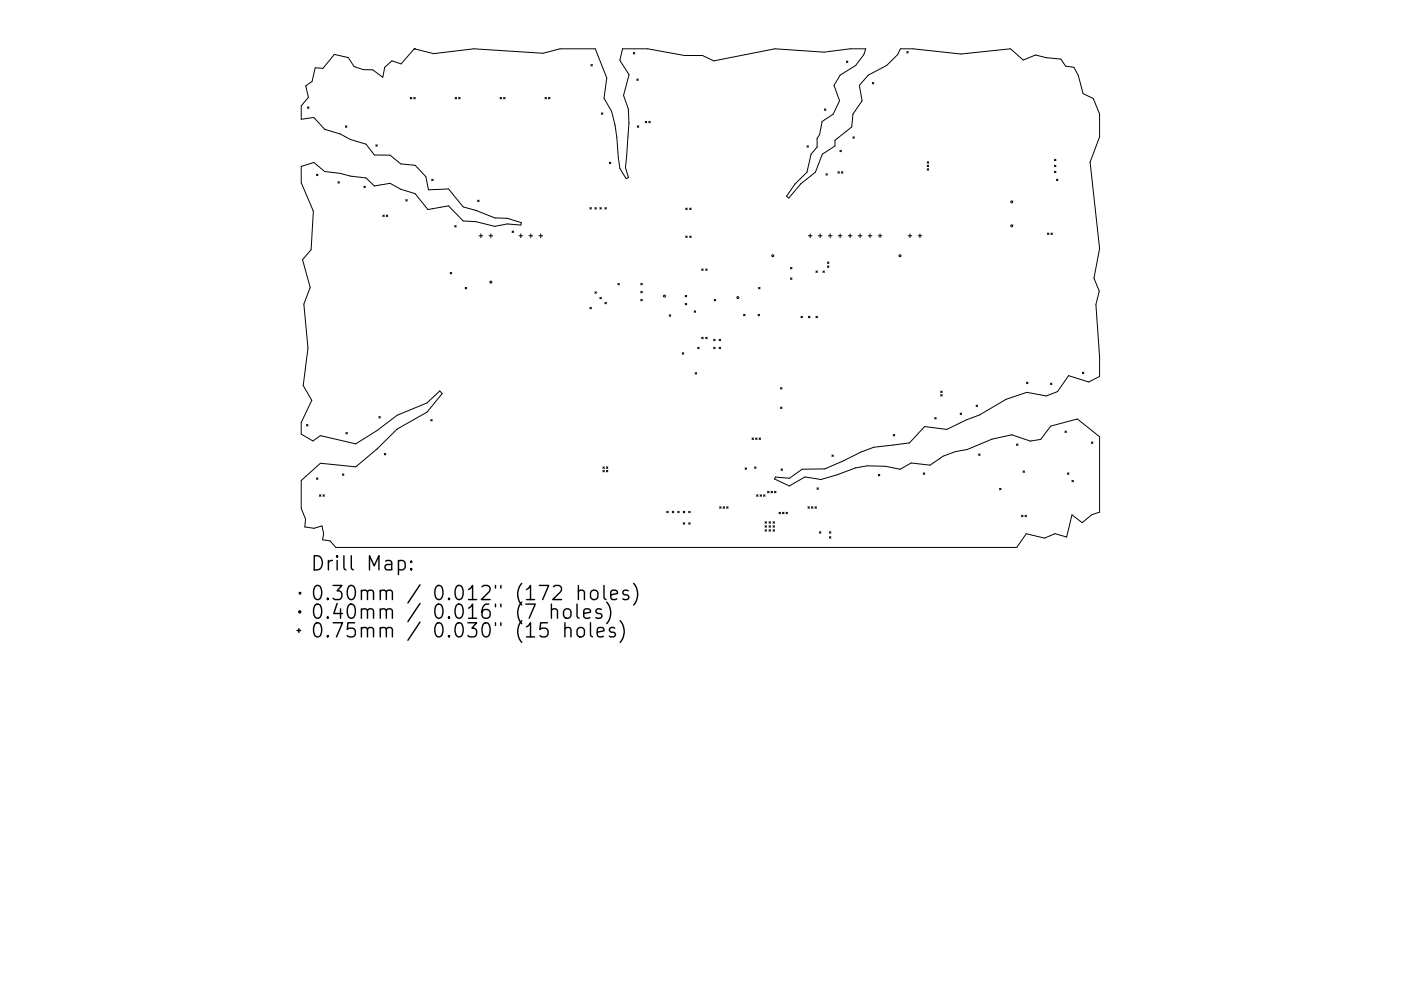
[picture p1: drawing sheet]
<svg xmlns="http://www.w3.org/2000/svg" width="297mm" height="210mm" viewBox="0 0 297 210" stroke-linecap="round" stroke-linejoin="round" font-family="sans-serif">
<defs><g id="words">
<g font-size="4.2">
<text x="65.8" y="121.1">Drill Map:</text>
<text x="65.8" y="127.4">0.30mm / 0.012&quot; (172 holes)</text>
<text x="65.8" y="131.3">0.40mm / 0.016&quot; (7 holes)</text>
<text x="65.8" y="135.3">0.75mm / 0.030&quot; (15 holes)</text>
</g>
</g></defs>
<g fill="none" stroke="#000" stroke-width=".21">
<path d="M66.8 14.4l1.7 .1 2.4-3 3 .7 1.2 1.9 1.9 .7h2l2.2 1.6 .4-2.1 1.5-1.4 1.9 .7 2.8-3.2 4.1 1 8.6-1 14.6 .9 3.6-.9h7.5l2.4 6.1-.5 4.3 1.6 2.8 .7 2.9 .4 2.7 .3 4.2 .3 2.3 1.3 2.2 .6-.2-.7-2.1 .8-9.5-.2-3-1-2.9 1.2-4.3-2-3.1 .6-2.4h5.3l7.9 1.4h3.7l2.4 1.1 13-2.5 10.4 .7 5.6-.7h3.2l-.4 1.2-1.7 2.3-3.3 2-1.3 2.2 1.2 3.3-1.3 2.8-2.4 1.6-.5 2.7-.6 .9v1.8l-1.2 1.5-.9 3.8-2.5 2.5-1.8 2.6 .4 .4 2.6-3 3.1-2.5 1.5-3.8 2.6-1.7v-1.2l3.6-2.9 .2-2.7 2-2.8-.6-3.3 1.9-2.2 3.9-2 2.3-2.3 .6-1.2h2.6l10.2 1.1 10.5-1.1 2.7 2.3 2.6-1 2.3 .5 3.1 .3 1 1.5 1.8 .3 .9 1.7 1 3.9 2.2 1 1.3 3.3v4.8l-2 5.4 2 18.3-1.2 6.3 1.2 2.8-.7 2.8 .7 11.2v4.1l-2.3 1.1-4.2-1.3-2.4 3.4-2.4 .9-4.1-.8-4.4 1.5-5.6 3.3-2.7 1-4.3 2.1-4.7-.6-3.2 3.5-7.5 .9-2.7 1-4 2-3.7 1.6-4.8 .1-2.7 1.9-3-.3-.2 .4 3.2 1.5 3.3-1.9 3.4 .5 3.5-1a17.3 17.3 0 0 1 13.3-1.1l2.3-1.4 4 .5a13.1 13.1 0 0 1 7.9-3.3l5.2-2.2 4.2-.9 3.9 1.3 2.2-.4 2.2-2.8 5.6-1.5 4.7 3.8v15.9l-1.7 .6-2 1.7-2.1-1.7-1.2 4.7-2.4-.7-2.2 1-3.9-1-2 2.9h-144.4l-1.2-1.3-1.6-.3 .2-1.3-.3-1.6-1.7 .5-2-.3 .2-1.7-.9-2.2v-5.9l4-3.7 7.5 .8 4.5-3.8 4.3-4.3 6.3-3.6 3.3-3.9-.6-.6-2.7 2.6-6.3 2.6-4.3 3.3-4.5 2.8-7.5-1.8-1.6 1.2-2.4-1.5v-2.5l2.2-4.7-1.8-3.1 1-8-.9-9.3 1.4-3.5-1.7-5.9 1.9-2.1 .4-8.2-2.5-6v-3.5l2.6-.8 2.4 1.9 3.2 .4 2.2 .6 3.3 .4 1.8 1.7 3.3-.6 2.3 1.3 3 .9 2.7 3.4 4.4-.8 3.1 3.2 2.7 .1 4 1 2.7-.5 2.8 .3 .1-.6-2.9-.9-2.7-.1-4-1.6-2.7-.7-3.1-3.8-4.3 .2-.5-2.8-2.3-2.4-3-.3-2.3-1.9h-3.3l-1.8-2.3-3.3-1-2.2-1.2-3.2-1-2.4-2.5-2.6 .4v-2.8l1.5-1.8-.6-2.5 1.4-.9zM87.8 10.4h.1M125.3 13.7l.3 .3M125.6 13.7l-.3 .3M134.3 11.1l.3 .4M134.6 11.1l-.3 .4M135 16.7l.3 .4M135.3 16.7l-.3 .4M179.4 12.9l.4 .4M179.8 12.9l-.4 .4M184.9 17.5l.4 .3M185.3 17.5l-.4 .3"/>
<path d="M192.2 10.9l.4 .3M192.6 10.9l-.4 .3M65.2 22.7l.3 .3M65.5 22.7l-.3 .3M67.1 37l.3 .3M67.4 37l-.3 .3M71.6 38.5l.4 .4M72 38.5l-.4 .4M73.2 26.7l.3 .3M73.5 26.7l-.3 .3M77.1 39.5l.4 .3M77.5 39.5l-.4 .3"/>
<path d="M79.7 30.7l.3 .3M80 30.7l-.3 .3M87 20.7l.3 .3M87.3 20.7l-.3 .3M87.7 20.7l.3 .3M88 20.7l-.3 .3M91.5 38l.4 .3M91.9 38l-.4 .3M96.5 20.7l.3 .3M96.8 20.7l-.3 .3M97.2 20.7l.4 .3M97.6 20.7l-.4 .3"/>
<path d="M106 20.7l.3 .3M106.3 20.7l-.3 .3M106.8 20.7l.3 .3M107.1 20.7l-.3 .3M115.5 20.7l.4 .3M115.9 20.7l-.4 .3M116.3 20.7l.3 .3M116.6 20.7l-.3 .3M127.5 23.9l.3 .4M127.8 23.9l-.3 .4M129.2 34.4l.3 .3M129.5 34.4l-.3 .3"/>
<path d="M135.1 26.7l.3 .3M135.4 26.7l-.3 .3M136.8 25.7l.3 .4M137.1 25.7l-.3 .4M137.6 25.7l.3 .4M137.9 25.7l-.3 .4M171.1 30.9l.3 .3M171.4 30.9l-.3 .3M174.8 23.1l.3 .3M175.1 23.1l-.3 .3M175.1 36.9l.3 .3M175.4 36.9l-.3 .3"/>
<path d="M177.6 36.4l.4 .3M178 36.4l-.4 .3M178.1 31.9l.3 .3M178.4 31.9l-.3 .3M178.4 36.4l.3 .3M178.7 36.4l-.3 .3M180.8 29l.3 .3M181.1 29l-.3 .3M196.6 34.3l.3 .3M196.6 35.1l.3 .3M196.6 35.8l.3 .3M196.9 34.3l-.3 .3"/>
<path d="M196.9 35.1l-.3 .3M196.9 35.8l-.3 .3M223.6 33.8l.3 .3M223.6 35.1l.3 .3M223.6 36.3l.3 .3M223.9 33.8l-.3 .3M223.9 35.1l-.3 .3M223.9 36.3l-.3 .3M224 38l.3 .3M224.3 38l-.3 .3M81.2 45.6l.3 .3M81.5 45.6l-.3 .3"/>
<path d="M81.9 45.6l.3 .3M82.2 45.6l-.3 .3M86 42.4l.3 .3M86.3 42.4l-.3 .3M95.4 57.8l.4 .3M95.8 57.8l-.4 .3M96.4 47.9l.3 .3M96.7 47.9l-.3 .3M101.3 42.5l.3 .3M101.6 50h.8M101.6 42.5l-.3 .3M102 49.6v.8"/>
<path d="M103.7 50h.8M104.1 49.6v.8M108.6 49l.3 .3M108.9 49l-.3 .3M110 50h.8M110.4 49.6v.8M112.1 50h.8M112.5 49.6v.8M114.3 50h.7M114.6 49.6v.8M125.1 44l.3 .4M125.4 44l-.3 .4"/>
<path d="M126.1 44l.3 .4M126.4 44l-.3 .4M127.2 44l.3 .4M127.5 44l-.3 .4M128.2 44l.4 .4M128.6 44l-.4 .4M145.4 44.2l.3 .3M145.4 50.1l.3 .3M145.7 44.2l-.3 .3M145.7 50.1l-.3 .3M146.2 44.2l.3 .3M146.2 50.1l.3 .3"/>
<path d="M146.5 44.2l-.3 .3M146.5 50.1l-.3 .3M148.8 57.1l.3 .3M149.1 57.1l-.3 .3M149.6 57.1l.3 .3M149.9 57.1l-.3 .3M167.6 56.7l.3 .4M167.6 59l.3 .3M167.9 56.7l-.3 .4M167.9 59l-.3 .3M171.4 50h.8M171.8 49.6v.8"/>
<path d="M173 57.5l.3 .3M173.3 57.5l-.3 .3M173.5 50h.8M173.9 49.6v.8M174.5 57.5l.3 .3M174.8 57.5l-.3 .3M175.4 55.6l.3 .3M175.4 56.4l.3 .3M175.6 50h.8M175.7 55.6l-.3 .3M175.7 56.4l-.3 .3M176 49.6v.8"/>
<path d="M177.7 50h.8M178.1 49.6v.8M179.8 50h.8M180.2 49.6v.8M182 50h.8M182.4 49.6v.8M184.1 50h.8M184.5 49.6v.8M186.2 50h.8M186.6 49.6v.8M192.5 50h.8M192.9 49.6v.8"/>
<path d="M194.7 50h.7M195.1 49.6v.8M222.1 49.4l.3 .4M222.4 49.4l-.3 .4M222.8 49.4l.3 .4M223.1 49.4l-.3 .4M98.6 61l.3 .3M98.9 61l-.3 .3M125.1 65.2l.3 .3M125.4 65.2l-.3 .3M126.1 61.9l.3 .3M126.4 61.9l-.3 .3"/>
<path d="M127.2 63.1l.3 .3M127.5 63.1l-.3 .3M128.2 64.1l.4 .4M128.6 64.1l-.4 .4M131 60.1l.3 .3M131.3 60.1l-.3 .3M135.9 60.1l.3 .3M135.9 61.8l.3 .3M135.9 63.5l.3 .3M136.2 60.1l-.3 .3M136.2 61.8l-.3 .3M136.2 63.5l-.3 .3"/>
<path d="M141.9 66.8l.3 .3M142.2 66.8l-.3 .3M144.6 74.8l.4 .3M145 74.8l-.4 .3M145.3 62.7l.3 .3M145.3 64.4l.3 .3M145.6 62.7l-.3 .3M145.6 64.4l-.3 .3M147.2 65.9l.3 .4M147.4 79.1l.3 .3M147.5 65.9l-.3 .4M147.7 79.1l-.3 .3"/>
<path d="M147.9 73.7l.3 .3M148.2 73.7l-.3 .3M148.8 71.6l.3 .3M149.1 71.6l-.3 .3M149.6 71.6l.3 .3M149.9 71.6l-.3 .3M151.3 72l.3 .3M151.3 73.7l.3 .3M151.4 63.5l.3 .3M151.6 72l-.3 .3M151.6 73.7l-.3 .3M151.7 63.5l-.3 .3"/>
<path d="M152.5 72l.3 .3M152.5 73.7l.3 .3M152.8 72l-.3 .3M152.8 73.7l-.3 .3M157.7 66.7l.3 .3M158 66.7l-.3 .3M160.7 66.7l.3 .3M160.8 61l.3 .3M161 66.7l-.3 .3M161.1 61l-.3 .3M169.8 67.1l.3 .3M170.1 67.1l-.3 .3"/>
<path d="M171.4 67.1l.3 .3M171.7 67.1l-.3 .3M173 67.1l.3 .3M173.3 67.1l-.3 .3M229.5 79l.3 .3M229.8 79l-.3 .3M65 90.1l.3 .3M65.3 90.1l-.3 .3M73.3 91.8l.4 .3M73.7 91.8l-.4 .3M80.3 88.4l.3 .3M80.6 88.4l-.3 .3"/>
<path d="M81.5 96.2l.3 .3M81.8 96.2l-.3 .3M91.3 89l.3 .3M91.6 89l-.3 .3M127.8 99.1l.3 .3M127.8 99.8l.3 .3M128.1 99.1l-.3 .3M128.1 99.8l-.3 .3M128.6 99.8l.3 .3M128.6 99.1l.3 .3M128.9 99.1l-.3 .3M128.9 99.8l-.3 .3"/>
<path d="M158 99.3l.3 .3M158.3 99.3l-.3 .3M159.5 92.9l.3 .3M159.8 92.9l-.3 .3M160 99.1l.3 .3M160.2 92.9l.3 .3M160.3 99.1l-.3 .3M160.5 92.9l-.3 .3M160.9 92.9l.4 .3M161.3 92.9l-.4 .3M165.5 82.2l.3 .4M165.5 86.4l.3 .3"/>
<path d="M165.6 99.5l.3 .3M165.8 82.2l-.3 .4M165.8 86.4l-.3 .3M165.9 99.5l-.3 .3M176.4 96.5l.3 .3M176.7 96.5l-.3 .3M189.4 92.2l.3 .3M189.7 92.2l-.3 .3M198.2 88.6l.3 .3M198.5 88.6l-.3 .3M199.4 83l.4 .3M199.4 83.7l.4 .3"/>
<path d="M199.8 83l-.4 .3M199.8 83.7l-.4 .3M203.6 87.6l.3 .3M203.9 87.6l-.3 .3M207 85.9l.3 .4M207.3 85.9l-.3 .4M207.5 96.3l.3 .3M207.8 96.3l-.3 .3M215.5 94.2l.3 .3M215.8 94.2l-.3 .3M216.9 99.9l.3 .3M217.2 99.9l-.3 .3"/>
<path d="M217.6 81.1l.4 .3M218 81.1l-.4 .3M222.7 81.3l.3 .3M223 81.3l-.3 .3M225.8 91.4l.3 .4M226.1 91.4l-.3 .4M231.4 93.8l.3 .3M231.7 93.8l-.3 .3M67.1 101.4l.3 .3M67.4 101.4l-.3 .3M67.7 105l.3 .3M68 105l-.3 .3"/>
<path d="M68.5 105l.3 .3M68.8 105l-.3 .3M72.6 100.5l.3 .4M72.9 100.5l-.3 .4M141.4 108.5l.3 .3M141.7 108.5l-.3 .3M142.5 108.5l.3 .3M142.8 108.5l-.3 .3M143.7 108.5l.3 .3M144 108.5l-.3 .3M144.9 108.5l.3 .3M144.9 110.9l.3 .3"/>
<path d="M145.2 108.5l-.3 .3M145.2 110.9l-.3 .3M146 108.5l.3 .3M146 110.9l.3 .3M146.3 108.5l-.3 .3M146.3 110.9l-.3 .3M152.6 107.5l.3 .3M152.9 107.5l-.3 .3M153.3 107.5l.3 .3M153.6 107.5l-.3 .3M154.1 107.5l.3 .3M154.4 107.5l-.3 .3"/>
<path d="M160.4 105l.3 .3M160.7 105l-.3 .3M161.1 105l.4 .3M161.5 105l-.4 .3M161.9 105l.3 .3M162.2 105l-.3 .3M162.2 110.7l.3 .3M162.2 111.5l.3 .4M162.2 112.4l.3 .3M162.5 110.7l-.3 .3M162.5 111.5l-.3 .4M162.5 112.4l-.3 .3"/>
<path d="M162.7 104.2l.3 .4M163 111.5l.4 .4M163 112.4l.4 .3M163 104.2l-.3 .4M163 110.7l.4 .3M163.4 110.7l-.4 .3M163.4 111.5l-.4 .4M163.4 112.4l-.4 .3M163.5 104.2l.3 .4M163.8 104.2l-.3 .4M163.9 112.4l.3 .3M163.9 111.5l.3 .4"/>
<path d="M163.9 110.7l.3 .3M164.2 104.2l.3 .4M164.2 110.7l-.3 .3M164.2 111.5l-.3 .4M164.2 112.4l-.3 .3M164.5 104.2l-.3 .4M165.2 108.7l.3 .3M165.5 108.7l-.3 .3M165.9 108.7l.3 .3M166.2 108.7l-.3 .3M166.6 108.7l.4 .3M167 108.7l-.4 .3"/>
<path d="M171.3 107.5l.3 .3M171.6 107.5l-.3 .3M172 107.5l.4 .3M172.4 107.5l-.4 .3M172.8 107.5l.3 .3M173.1 107.5l-.3 .3M173.2 103.5l.3 .3M173.5 103.5l-.3 .3M173.7 112.8l.4 .3M174.1 112.8l-.4 .3M175.8 112.8l.4 .3M175.8 113.9l.4 .3"/>
<path d="M176.2 112.8l-.4 .3M176.2 113.9l-.4 .3M186.2 100.6l.3 .4M186.5 100.6l-.3 .4M195.7 100.3l.4 .3M196.1 100.3l-.4 .3M211.9 103.6l.3 .3M212.2 103.6l-.3 .3M216.6 109.3l.3 .3M216.9 109.3l-.3 .3M217.3 109.3l.3 .3M217.6 109.3l-.3 .3"/>
<path d="M226.3 100.3l.3 .3M226.6 100.3l-.3 .3M227.3 101.9l.3 .3M227.6 101.9l-.3 .3"/>
<circle cx="104.1" cy="59.9" r=".21"/>
<circle cx="163.8" cy="54.3" r=".21"/>
<circle cx="190.8" cy="54.3" r=".21"/>
<circle cx="214.5" cy="42.8" r=".21"/>
<circle cx="214.5" cy="47.9" r=".21"/>
<circle cx="140.9" cy="62.8" r=".21"/>
<circle cx="156.4" cy="63.1" r=".21"/>
</g>
<g fill="none" stroke="#000" stroke-width=".3">
<path d="M84.5 119.1l.8-.2 .6 .6v.8l-.3 .5-.3 .1-.8-.1M87.2 119.1l.1 .1-.1 .1-.1-.1 .1-.1v.2M63 133.8h.8M63.4 133.4v.8M63.4 125.7l.4 .3M63.8 125.7l-.4 .3M87.2 120.6l.1 .2-.1 .1-.1-.1 .1-.2v.3M116.9 129.5a.74 .74 0 0 1 1.3 .1v1.6M116.9 128.2v3M119.8 129.3a.81 .81 0 0 1 1.3 .4v.9a.81 .81 0 0 1-.8 .6 .81 .81 0 0 1-.8-.6v-.9zM119.8 133.4a.74 .74 0 0 1 1.3 .2v1.5M119.8 132.1v3"/>
<path d="M122.3 128.2v2.5l.5 .5M122.5 133.4a.81 .81 0 0 1 .8-.3 .81 .81 0 0 1 .6 .6v.9a.81 .81 0 0 1-.8 .6 .81 .81 0 0 1-.8-.6v-.9zM122.6 125.5a.74 .74 0 0 1 1.3 .1v1.6M122.6 124.2v3M123.8 130.2l1.4-.3-.1-.6-.9-.1-.4 .4v1.1l.1 .3 .3 .2 .9-.2M125.2 132.1v2.6l.4 .4M125.3 125.5a.81 .81 0 0 1 .8-.3 .81 .81 0 0 1 .7 .6v.8a.81 .81 0 0 1-.8 .6 .81 .81 0 0 1-.8-.6v-.8zM126.6 134.1l1.5-.3-.2-.5-.8-.2-.5 .5v1.1l.2 .3 .3 .1 .8-.1M127.5 129.3l-.7-.1-.5 .4 .2 .4 1 .3 .1 .3-.1 .4-.3 .2-.9-.2M128.1 124.2v2.6l.4 .4M128.6 127.7a3.4 3.4 0 0 1 0 4.6M129.5 126.2l1.4-.3-.1-.5-.9-.2-.4 .4v1.2l.1 .3 .3 .1 .9-.1"/>
<path d="M130.3 133.3l-.7-.2-.4 .5 .1 .4 1 .3 .2 .3-.2 .4-.2 .1-.9-.1M131.5 131.7a3.4 3.4 0 0 1 0 4.6M133.2 125.4l-.7-.2-.4 .4 .1 .5 1 .3 .1 .2-.1 .5-.3 .1-.8-.1M134.3 123.8a3.4 3.4 0 0 1 0 4.6"/>
<circle cx="63.5" cy="129.8" r=".21"/>
</g>
<use href="#words"/>
</svg>
